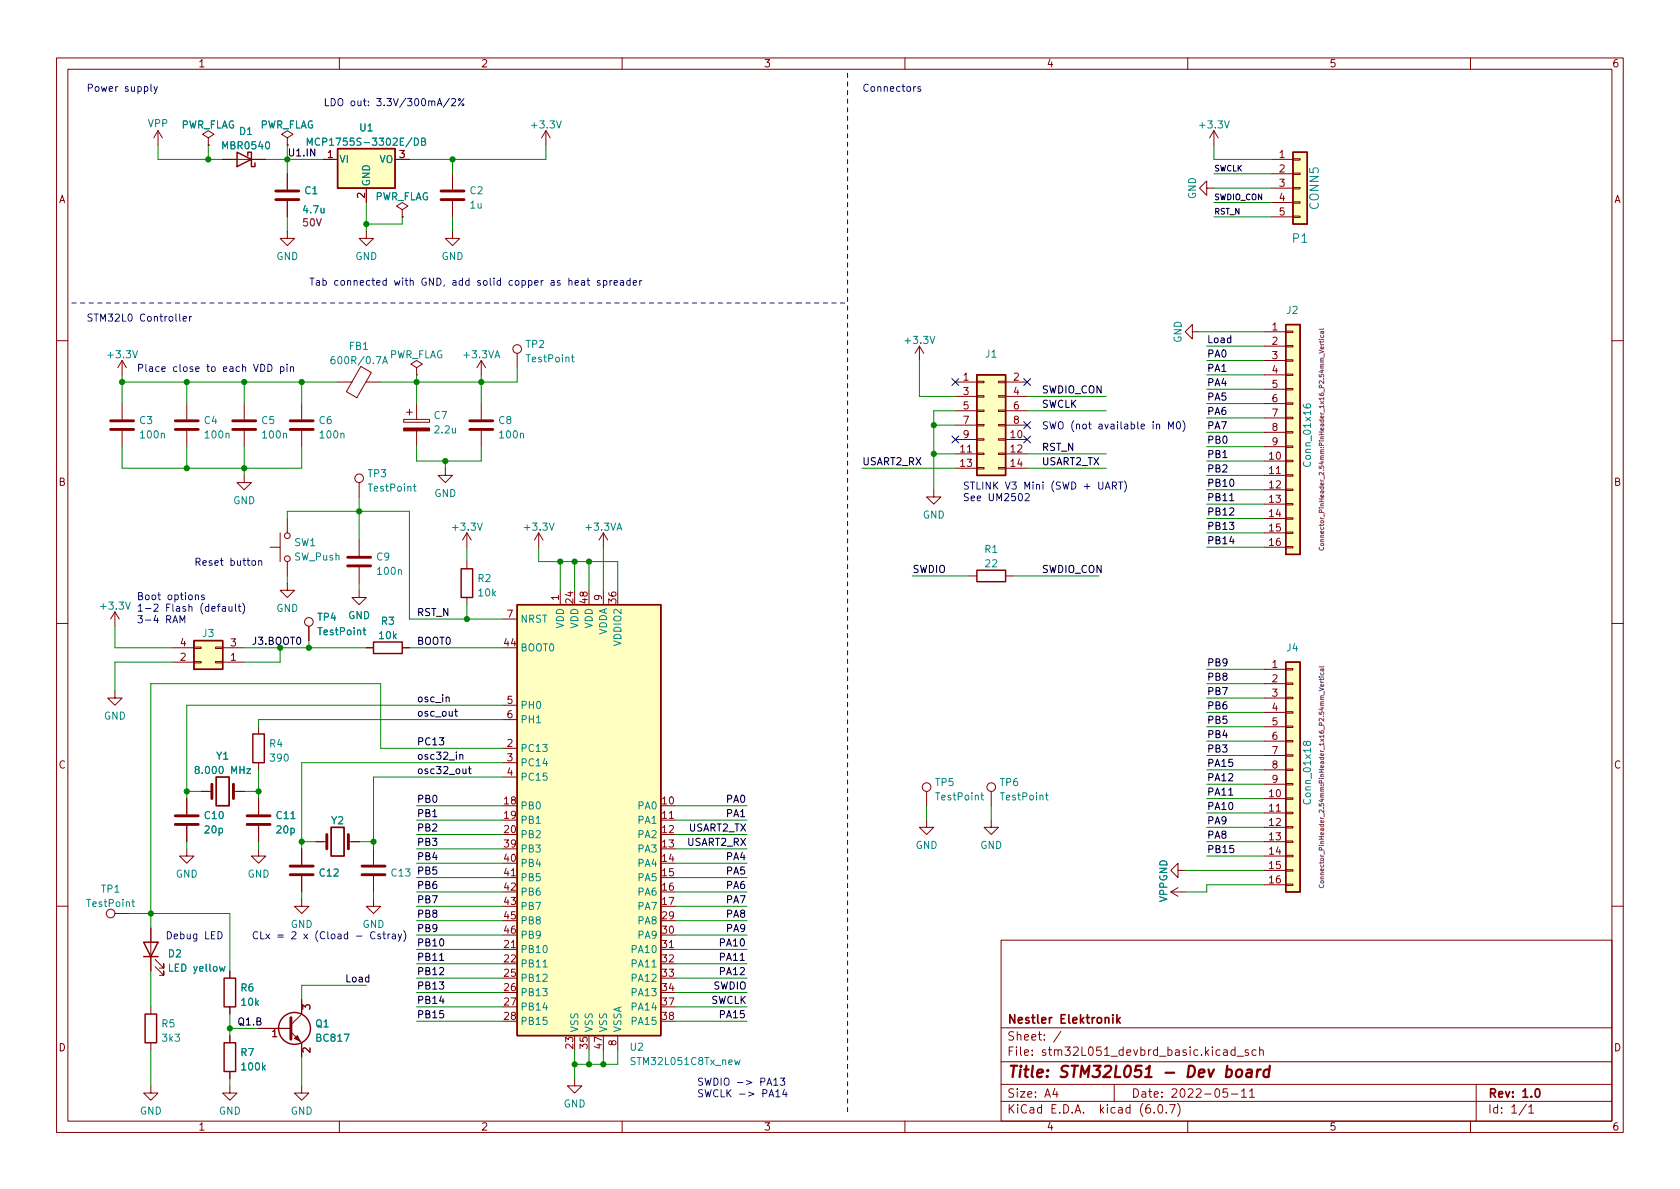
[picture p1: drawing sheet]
<svg xmlns="http://www.w3.org/2000/svg" width="297mm" height="210mm" viewBox="0 0 297 210" stroke-linecap="round" stroke-linejoin="round" font-family="sans-serif">
<defs><g id="words">
<text font-size="2.8" fill="#840000" x="178" y="190.6">Title: STM32L051 - Dev board</text>
<g font-size="2.1" fill="#008484">
<text x="233.2" y="37" transform="rotate(-90 233.2 37)">CONN5</text>
<text x="228.6" y="42.9">P1</text>
</g>
<g font-size="2.1" fill="#840000">
<text x="178" y="184">Sheet: /</text>
<text x="178" y="181">Nestler Elektronik</text>
<text x="178" y="186.7">File: stm32L051_devbrd_basic.kicad_sch</text>
<text x="178" y="196.9">KiCad E.D.A. kicad (6.0.7)</text>
<text x="178" y="194.1">Size: A4</text>
<text x="200" y="194.1">Date: 2022-05-11</text>
<text x="263" y="194.1">Rev: 1.0</text>
<text x="263" y="196.9">Id: 1/1</text>
</g>
<g font-size="1.8" fill="#840000">
<text x="35" y="11.9">1</text>
<text x="85" y="11.9">2</text>
<text x="135" y="11.9">3</text>
<text x="185" y="11.9">4</text>
<text x="235" y="11.9">5</text>
<text x="285" y="11.9">6</text>
<text x="57.9" y="27.9">1</text>
<text x="70.6" y="27.9">3</text>
<text x="226.2" y="27.9">1</text>
<text x="10.3" y="35.9">A</text>
<text x="64.5" y="35" transform="rotate(-90 64.5 35)">2</text>
<text x="226.2" y="30.5">2</text>
<text x="226.2" y="33">3</text>
<text x="226.2" y="35.6">4</text>
<text x="285.3" y="35.9">A</text>
<text x="226.2" y="38.1">5</text>
<text x="224.9" y="58.4">1</text>
<text x="224.9" y="61">2</text>
<text x="224.9" y="63.5">3</text>
<text x="170.3" y="67.3">1</text>
<text x="170.3" y="69.8">3</text>
<text x="179.2" y="67.3">2</text>
<text x="179.2" y="69.8">4</text>
<text x="224.9" y="66">4</text>
<text x="224.9" y="68.6">5</text>
<text x="224.9" y="71.1">6</text>
<text x="170.3" y="72.4">5</text>
<text x="170.3" y="74.9">7</text>
<text x="170.3" y="77.5">9</text>
<text x="178.7" y="77.5">10</text>
<text x="179.2" y="72.4">6</text>
<text x="179.2" y="74.9">8</text>
<text x="224.9" y="73.7">7</text>
<text x="224.9" y="76.2">8</text>
<text x="169.8" y="80">11</text>
<text x="169.8" y="82.5">13</text>
<text x="178.7" y="80">12</text>
<text x="178.7" y="82.5">14</text>
<text x="224.4" y="81.3">10</text>
<text x="224.4" y="83.8">11</text>
<text x="224.9" y="78.7">9</text>
<text x="10.3" y="85.9">B</text>
<text x="224.4" y="86.4">12</text>
<text x="224.4" y="88.9">13</text>
<text x="285.3" y="85.9">B</text>
<text x="224.4" y="91.4">14</text>
<text x="224.4" y="94">15</text>
<text x="224.4" y="96.5">16</text>
<text x="98.8" y="106.2" transform="rotate(-90 98.8 106.2)">1</text>
<text x="101.3" y="106.6" transform="rotate(-90 101.3 106.6)">24</text>
<text x="103.9" y="106.6" transform="rotate(-90 103.9 106.6)">48</text>
<text x="106.4" y="106.2" transform="rotate(-90 106.4 106.2)">9</text>
<text x="109" y="106.6" transform="rotate(-90 109 106.6)">36</text>
<text x="89.7" y="109.2">7</text>
<text x="31.9" y="116.8">2</text>
<text x="31.9" y="114.3">4</text>
<text x="40.8" y="116.8">1</text>
<text x="40.8" y="114.3">3</text>
<text x="89.2" y="114.3">44</text>
<text x="224.9" y="118.1">1</text>
<text x="89.7" y="124.5">5</text>
<text x="224.9" y="120.6">2</text>
<text x="224.9" y="123.2">3</text>
<text x="224.9" y="125.7">4</text>
<text x="89.7" y="127">6</text>
<text x="224.9" y="128.3">5</text>
<text x="224.9" y="130.8">6</text>
<text x="10.3" y="135.9">C</text>
<text x="89.7" y="132.1">2</text>
<text x="89.7" y="134.6">3</text>
<text x="89.7" y="137.2">4</text>
<text x="224.9" y="133.3">7</text>
<text x="224.9" y="135.9">8</text>
<text x="285.3" y="135.9">C</text>
<text x="89.2" y="142.2">18</text>
<text x="117.1" y="142.2">10</text>
<text x="224.4" y="141">10</text>
<text x="224.4" y="143.5">11</text>
<text x="224.9" y="138.4">9</text>
<text x="89.2" y="144.8">19</text>
<text x="89.2" y="147.3">20</text>
<text x="89.2" y="149.9">39</text>
<text x="117.1" y="144.8">11</text>
<text x="117.1" y="147.3">12</text>
<text x="117.1" y="149.9">13</text>
<text x="224.4" y="146">12</text>
<text x="224.4" y="148.6">13</text>
<text x="89.2" y="152.4">40</text>
<text x="89.2" y="154.9">41</text>
<text x="117.1" y="152.4">14</text>
<text x="117.1" y="154.9">15</text>
<text x="224.4" y="151.1">14</text>
<text x="224.4" y="153.7">15</text>
<text x="89.2" y="157.5">42</text>
<text x="89.2" y="160">43</text>
<text x="117.1" y="157.5">16</text>
<text x="117.1" y="160">17</text>
<text x="224.4" y="156.2">16</text>
<text x="89.2" y="167.6">21</text>
<text x="89.2" y="162.6">45</text>
<text x="89.2" y="165.1">46</text>
<text x="117.1" y="162.6">29</text>
<text x="117.1" y="165.1">30</text>
<text x="117.1" y="167.6">31</text>
<text x="89.2" y="170.2">22</text>
<text x="89.2" y="172.7">25</text>
<text x="117.1" y="170.2">32</text>
<text x="117.1" y="172.7">33</text>
<text x="54.9" y="178.5" transform="rotate(-90 54.9 178.5)">3</text>
<text x="89.2" y="175.3">26</text>
<text x="89.2" y="177.8">27</text>
<text x="117.1" y="175.3">34</text>
<text x="117.1" y="177.8">37</text>
<text x="10.3" y="185.9">D</text>
<text x="48.1" y="183.4">1</text>
<text x="89.2" y="180.3">28</text>
<text x="101.3" y="185.4" transform="rotate(-90 101.3 185.4)">23</text>
<text x="103.9" y="185.4" transform="rotate(-90 103.9 185.4)">35</text>
<text x="106.4" y="185.4" transform="rotate(-90 106.4 185.4)">47</text>
<text x="109" y="184.9" transform="rotate(-90 109 184.9)">8</text>
<text x="117.1" y="180.3">38</text>
<text x="285.3" y="185.9">D</text>
<text x="54.9" y="186.2" transform="rotate(-90 54.9 186.2)">2</text>
<text x="35" y="199.9">1</text>
<text x="85" y="199.9">2</text>
<text x="135" y="199.9">3</text>
<text x="185" y="199.9">4</text>
<text x="235" y="199.9">5</text>
<text x="285" y="199.9">6</text>
</g>
<g font-size="1.8" fill="#0000c2">
<text x="15.2" y="16.2">Power supply</text>
<text x="152.4" y="16.2">Connectors</text>
<text x="57.1" y="18.8">LDO out: 3.3V/300mA/2%</text>
<text x="54.6" y="50.5">Tab connected with GND, add solid copper as heat spreader</text>
<text x="15.2" y="56.9">STM32L0 Controller</text>
<text x="24.1" y="65.7">Place close to each VDD pin</text>
<text x="184.1" y="75.9">SWO (not available in M0)</text>
<text x="170.2" y="86.6">STLINK V3 Mini (SWD + UART)</text>
<text x="170.2" y="88.6">See UM2502</text>
<text x="34.3" y="100">Reset button</text>
<text x="24.1" y="106.1">Boot options</text>
<text x="24.1" y="108.2">1-2 Flash (default)</text>
<text x="24.1" y="110.2">3-4 RAM</text>
<text x="29.2" y="166.1">Debug LED</text>
<text x="44.4" y="166.1">CLx = 2 x (Cload - Cstray)</text>
<text x="123.2" y="192">SWDIO -&gt; PA13</text>
<text x="123.2" y="194">SWCLK -&gt; PA14</text>
</g>
<g font-size="1.8" fill="#008484">
<text x="26.2" y="22.5">VPP</text>
<text x="31.9" y="22.7">PWR_FLAG</text>
<text x="42.4" y="23.9">D1</text>
<text x="45.8" y="22.7">PWR_FLAG</text>
<text x="63.6" y="23.2">U1</text>
<text x="94.2" y="22.7">+3.3V</text>
<text x="212.3" y="22.7">+3.3V</text>
<text x="39.5" y="26.4">MBR0540</text>
<text x="55.9" y="25.8">MCP1755S-3302E/DB</text>
<text x="59.9" y="28.8">VI</text>
<text x="67" y="28.8">VO</text>
<text x="53.9" y="34.3">C1</text>
<text x="65.4" y="33" transform="rotate(-90 65.4 33)">GND</text>
<text x="66.2" y="35.4">PWR_FLAG</text>
<text x="83.1" y="34.3">C2</text>
<text x="211.5" y="35.2" transform="rotate(-90 211.5 35.2)">GND</text>
<text x="53.7" y="37.7">4.7u</text>
<text x="83.2" y="36.9">1u</text>
<text x="48.8" y="46">GND</text>
<text x="62.8" y="46">GND</text>
<text x="78" y="46">GND</text>
<text x="227.5" y="55.5">J2</text>
<text x="19.3" y="63.3">+3.3V</text>
<text x="59.2" y="64.4">600R/0.7A</text>
<text x="61.8" y="61.9">FB1</text>
<text x="68.7" y="63.3">PWR_FLAG</text>
<text x="82.1" y="63.3">+3.3VA</text>
<text x="93" y="61.5">TP2</text>
<text x="93.2" y="64.1">TestPoint</text>
<text x="160.2" y="60.8">+3.3V</text>
<text x="174.3" y="63.2">J1</text>
<text x="208.9" y="60.6" transform="rotate(-90 208.9 60.6)">GND</text>
<text x="24.7" y="75">C3</text>
<text x="25" y="77.5">100n</text>
<text x="36.1" y="75">C4</text>
<text x="36.4" y="77.5">100n</text>
<text x="46.3" y="75">C5</text>
<text x="46.6" y="77.5">100n</text>
<text x="56.4" y="75">C6</text>
<text x="56.7" y="77.5">100n</text>
<text x="76.8" y="74.1">C7</text>
<text x="77" y="76.6">2.2u</text>
<text x="88.2" y="75">C8</text>
<text x="88.5" y="77.5">100n</text>
<text x="231.8" y="82.2" transform="rotate(-90 231.8 82.2)">Conn_01x16</text>
<text x="41.2" y="89.1">GND</text>
<text x="65.1" y="84.4">TP3</text>
<text x="65.3" y="86.9">TestPoint</text>
<text x="76.8" y="87.9">GND</text>
<text x="80.2" y="93.8">+3.3V</text>
<text x="92.9" y="93.8">+3.3V</text>
<text x="103.7" y="93.8">+3.3VA</text>
<text x="163.1" y="91.7">GND</text>
<text x="52" y="96.6">SW1</text>
<text x="52.1" y="99.1">SW_Push</text>
<text x="66.6" y="99.1">C9</text>
<text x="66.9" y="101.6">100n</text>
<text x="174.1" y="97.8">R1</text>
<text x="174.3" y="100.3">22</text>
<text x="18" y="107.8">+3.3V</text>
<text x="84.5" y="102.9">R2</text>
<text x="84.7" y="105.5">10k</text>
<text x="35.8" y="112.6">J3</text>
<text x="48.8" y="108.2">GND</text>
<text x="56.2" y="109.8">TP4</text>
<text x="56.4" y="112.3">TestPoint</text>
<text x="61.5" y="109.5">GND</text>
<text x="67.1" y="113">10k</text>
<text x="67.4" y="110.5">R3</text>
<text x="91.9" y="110.1">NRST</text>
<text x="99.7" y="111.2" transform="rotate(-90 99.7 111.2)">VDD</text>
<text x="102.2" y="111.2" transform="rotate(-90 102.2 111.2)">VDD</text>
<text x="104.8" y="111.2" transform="rotate(-90 104.8 111.2)">VDD</text>
<text x="107.3" y="112.4" transform="rotate(-90 107.3 112.4)">VDDA</text>
<text x="91.9" y="115.2">BOOT0</text>
<text x="109.9" y="114" transform="rotate(-90 109.9 114)">VDDIO2</text>
<text x="227.5" y="115.2">J4</text>
<text x="91.9" y="125.3">PH0</text>
<text x="18.4" y="127.2">GND</text>
<text x="91.9" y="127.9">PH1</text>
<text x="35.1" y="136.9">8.000 MHz</text>
<text x="38.3" y="134.3">Y1</text>
<text x="47.7" y="132.1">R4</text>
<text x="47.9" y="134.7">390</text>
<text x="91.9" y="133">PC13</text>
<text x="91.9" y="135.5">PC14</text>
<text x="91.9" y="143.1">PB0</text>
<text x="91.9" y="138">PC15</text>
<text x="112.9" y="143.1">PA0</text>
<text x="165.4" y="139">TP5</text>
<text x="165.6" y="141.5">TestPoint</text>
<text x="176.8" y="139">TP6</text>
<text x="177.1" y="141.5">TestPoint</text>
<text x="231.8" y="141.8" transform="rotate(-90 231.8 141.8)">Conn_01x18</text>
<text x="36.2" y="144.8">C10</text>
<text x="36.3" y="147.4">20p</text>
<text x="48.9" y="144.8">C11</text>
<text x="49" y="147.4">20p</text>
<text x="58.6" y="145.7">Y2</text>
<text x="91.9" y="145.7">PB1</text>
<text x="91.9" y="148.2">PB2</text>
<text x="112.9" y="145.7">PA1</text>
<text x="112.9" y="148.2">PA2</text>
<text x="31.1" y="155.2">GND</text>
<text x="43.8" y="155.2">GND</text>
<text x="56.6" y="155">C12</text>
<text x="91.9" y="150.7">PB3</text>
<text x="91.9" y="153.3">PB4</text>
<text x="91.9" y="155.8">PB5</text>
<text x="112.9" y="150.7">PA3</text>
<text x="112.9" y="153.3">PA4</text>
<text x="112.9" y="155.8">PA5</text>
<text x="161.9" y="150.1">GND</text>
<text x="173.3" y="150.1">GND</text>
<text x="15.5" y="160.4">TestPoint</text>
<text x="17.9" y="157.8">TP1</text>
<text x="91.9" y="158.4">PB6</text>
<text x="91.9" y="160.9">PB7</text>
<text x="112.9" y="158.4">PA6</text>
<text x="112.9" y="160.9">PA7</text>
<text x="206.4" y="159.5" transform="rotate(-90 206.4 159.5)">VPPGND</text>
<text x="51.4" y="164.1">GND</text>
<text x="64.1" y="164.1">GND</text>
<text x="91.9" y="163.4">PB8</text>
<text x="91.9" y="166">PB9</text>
<text x="112.9" y="163.4">PA8</text>
<text x="112.9" y="166">PA9</text>
<text x="29.8" y="169.3">D2</text>
<text x="30.1" y="171.8">LED yellow</text>
<text x="91.9" y="168.5">PB10</text>
<text x="91.9" y="171.1">PB11</text>
<text x="91.9" y="173.6">PB12</text>
<text x="111.9" y="168.5">PA10</text>
<text x="111.9" y="171.1">PA11</text>
<text x="111.9" y="173.6">PA12</text>
<text x="42.6" y="175.3">R6</text>
<text x="42.7" y="177.8">10k</text>
<text x="91.9" y="176.1">PB13</text>
<text x="91.9" y="178.7">PB14</text>
<text x="111.9" y="176.1">PA13</text>
<text x="111.9" y="178.7">PA14</text>
<text x="28.6" y="181.7">R5</text>
<text x="28.8" y="184.2">3k3</text>
<text x="55.8" y="181.7">Q1</text>
<text x="56.1" y="184.2">BC817</text>
<text x="91.9" y="181.2">PB15</text>
<text x="102.2" y="182.6" transform="rotate(-90 102.2 182.6)">VSS</text>
<text x="104.8" y="182.6" transform="rotate(-90 104.8 182.6)">VSS</text>
<text x="107.3" y="182.6" transform="rotate(-90 107.3 182.6)">VSS</text>
<text x="109.9" y="182.6" transform="rotate(-90 109.9 182.6)">VSSA</text>
<text x="111.5" y="185.8">U2</text>
<text x="111.9" y="181.2">PA15</text>
<text x="42.6" y="186.7">R7</text>
<text x="42.9" y="189.3">100k</text>
<text x="111.9" y="188.3">STM32L051C8Tx_new</text>
<text x="24.7" y="197.1">GND</text>
<text x="38.7" y="197.1">GND</text>
<text x="51.4" y="197.1">GND</text>
<text x="99.6" y="195.8">GND</text>
</g>
<g font-size="1.8">
<text x="50.8" y="27.6">U1.IN</text>
<text x="213.4" y="63.2">PA0</text>
<text x="213.4" y="65.7">PA1</text>
<text x="213.4" y="60.7">Load</text>
<text x="184.1" y="69.6">SWDIO_CON</text>
<text x="213.4" y="70.8">PA5</text>
<text x="213.4" y="68.3">PA4</text>
<text x="184.1" y="72.1">SWCLK</text>
<text x="213.4" y="75.9">PA7</text>
<text x="213.4" y="73.4">PA6</text>
<text x="152.4" y="82.3">USART2_RX</text>
<text x="184.1" y="79.7">RST_N</text>
<text x="184.1" y="82.3">USART2_TX</text>
<text x="213.4" y="78.4">PB0</text>
<text x="213.4" y="81">PB1</text>
<text x="213.4" y="83.5">PB2</text>
<text x="213.4" y="88.6">PB11</text>
<text x="213.4" y="86.1">PB10</text>
<text x="213.4" y="93.7">PB13</text>
<text x="213.4" y="91.1">PB12</text>
<text x="161.3" y="101.3">SWDIO</text>
<text x="184.1" y="101.3">SWDIO_CON</text>
<text x="213.4" y="96.2">PB14</text>
<text x="73.7" y="108.9">RST_N</text>
<text x="44.4" y="114">J3.BOOT0</text>
<text x="73.7" y="114">BOOT0</text>
<text x="213.4" y="117.8">PB9</text>
<text x="73.7" y="124.2">osc_in</text>
<text x="213.4" y="122.9">PB7</text>
<text x="213.4" y="120.4">PB8</text>
<text x="213.4" y="125.4">PB6</text>
<text x="73.7" y="126.7">osc_out</text>
<text x="73.7" y="131.8">PC13</text>
<text x="213.4" y="130.5">PB4</text>
<text x="213.4" y="128">PB5</text>
<text x="73.7" y="136.9">osc32_out</text>
<text x="73.7" y="134.3">osc32_in</text>
<text x="213.4" y="133.1">PB3</text>
<text x="213.4" y="135.6">PA15</text>
<text x="73.7" y="141.9">PB0</text>
<text x="128.3" y="141.9">PA0</text>
<text x="213.4" y="138.1">PA12</text>
<text x="213.4" y="140.7">PA11</text>
<text x="213.4" y="143.2">PA10</text>
<text x="73.7" y="144.5">PB1</text>
<text x="73.7" y="147">PB2</text>
<text x="73.7" y="149.6">PB3</text>
<text x="121.6" y="149.6">USART2_RX</text>
<text x="121.8" y="147">USART2_TX</text>
<text x="128.3" y="144.5">PA1</text>
<text x="213.4" y="148.3">PA8</text>
<text x="213.4" y="145.8">PA9</text>
<text x="69.3" y="155">C13 PB5</text>
<text x="73.7" y="152.1">PB4</text>
<text x="128.3" y="154.6">PA5</text>
<text x="128.3" y="152.1">PA4</text>
<text x="213.4" y="150.8">PB15</text>
<text x="73.7" y="159.7">PB7</text>
<text x="73.7" y="157.2">PB6</text>
<text x="128.3" y="157.2">PA6</text>
<text x="128.3" y="159.7">PA7</text>
<text x="73.7" y="164.8">PB9</text>
<text x="73.7" y="162.3">PB8</text>
<text x="73.7" y="167.3">PB10</text>
<text x="127" y="167.3">PA10</text>
<text x="128.3" y="162.3">PA8</text>
<text x="128.3" y="164.8">PA9</text>
<text x="61" y="173.7">Load</text>
<text x="73.7" y="172.4">PB12</text>
<text x="73.7" y="169.9">PB11</text>
<text x="127" y="172.4">PA12</text>
<text x="127" y="169.9">PA11</text>
<text x="73.7" y="177.5">PB14</text>
<text x="73.7" y="175">PB13</text>
<text x="125.6" y="177.5">SWCLK</text>
<text x="126.1" y="175">SWDIO</text>
<text x="41.9" y="181.3">Q1.B</text>
<text x="73.7" y="180">PB15</text>
<text x="127" y="180">PA15</text>
</g>
<text font-size="1.8" fill="#840084" x="53.6" y="40">50V</text>
<g font-size="1.4">
<text x="214.6" y="35.4">SWDIO_CON</text>
<text x="214.6" y="30.3">SWCLK</text>
<text x="214.6" y="37.9">RST_N</text>
</g>
<g font-size="1.1" fill="#840084">
<text x="234.1" y="95.5" transform="rotate(-90 234.1 95.5)">Connector_PinHeader_2.54mm:PinHeader_1x16_P2.54mm_Vertical</text>
<text x="234.1" y="155.2" transform="rotate(-90 234.1 155.2)">Connector_PinHeader_2.54mm:PinHeader_1x16_P2.54mm_Vertical</text>
</g>
</g></defs>
<g fill="none" stroke="#840000" stroke-width=".18">
<path d="M10 10.2h277v190.1h-277zM12 12.2h273v186.1h-273zM60 10.2v2M110 10.2v2M160 10.2v2M210 10.2v2M260 10.2v2M27.9 23.1l-.7 1.3M27.9 23.1v2.5M27.9 23.1l.8 1.3M36.8 24.4l1-.7-1-.6-1 .6 1 .7v1.2M36.8 25.6h.1"/>
<path d="M39.4 28.2h7.6M50.8 24.4l1-.7-1-.6-1 .6 1 .7v1.2M50.8 25.6h.1M50.8 30.7v2.8M50.8 35.6v2.7M57.1 28.2h2.6M64.8 33.3v2.5M69.8 28.2h2.6M71.1 37.1l1-.7-1-.6-1 .6 1 .7v1.2M71.1 38.3h.1M80 30.7v2.8M80 35.6v2.7"/>
<path d="M96.5 23.1l-.7 1.3M96.5 23.1v2.5M96.5 23.1l.8 1.3M213.4 33.3v-1.3l-1.3 1.3 1.3 1.2v-1.2h1.2M214.6 23.1l-.7 1.3M214.6 23.1v2.5M214.6 23.1l.8 1.3M224.8 28.2h3.8M224.8 30.7h3.8M224.8 33.3h3.8M224.8 35.8h3.8M224.8 38.3h3.8"/>
<path d="M228.6 38.2h1.3v.3h-1.3zM228.6 35.7h1.3v.2h-1.3zM228.6 33.1h1.3v.3h-1.3zM228.6 30.6h1.3v.3h-1.3zM228.6 28.1h1.3v.2h-1.3zM50.8 40.9v1.3h1.3l-1.3 1.2-1.3-1.2h1.3M64.8 40.9v1.3h1.2l-1.2 1.2-1.3-1.2h1.3M80 40.9v1.3h1.3l-1.3 1.2-1.3-1.2h1.3M210.8 58.7v-1.3l-1.3 1.3 1.3 1.2v-1.2h1.3M223.5 58.7h3.8M227.3 58.5h1.3v.3h-1.3zM10 60.2h2"/>
<path d="M21.6 63.7v2.6M21.6 71.4v2.8M21.6 76.2v2.8M21.6 63.7l-.8 1.3M21.6 63.7l.8 1.3M33 71.4v2.8M33 76.2v2.8M43.2 71.4v2.8M43.2 76.2v2.8M53.3 71.4v2.8M53.3 76.2v2.8M59.7 67.6h2.5"/>
<path d="M63.8 64.8l1.9 1.1-2.6 4.4-1.9-1zM64.7 67.6h2.6M71.4 74.2h4.5v.5h-4.5zM71.9 72.9h1M72.4 72.4v1M73.7 65l1-.6-1-.7-1.1 .7 1.1 .6v1.3M73.7 66.3h.1M73.7 71.4v2.8M73.7 76.2v2.8M85.1 63.7v2.6M85.1 71.4v2.8M85.1 76.2v2.8"/>
<path d="M85.1 63.7l-.8 1.3M85.1 63.7l.8 1.3M91.4 62.5v2.5M162.6 61.2l-.8 1.3M162.6 61.2v2.5M162.6 61.2l.7 1.3M168.9 67.6h3.8M168.9 77.7h3.8M168.9 70.1h3.8M168.9 72.6h3.8M168.9 75.2h3.8M172.7 77.6h1.3v.2h-1.3z"/>
<path d="M172.7 75.1h1.3v.2h-1.3zM172.7 72.5h1.3v.3h-1.3zM172.7 70h1.3v.2h-1.3zM172.7 67.4h1.3v.3h-1.3zM176.5 77.6h1.3v.2h-1.3zM176.5 75.1h1.3v.2h-1.3zM176.5 72.5h1.3v.3h-1.3zM176.5 70h1.3v.2h-1.3zM176.5 67.4h1.3v.3h-1.3zM177.8 67.6h3.8M177.8 77.7h3.8M177.8 70.1h3.8"/>
<path d="M177.8 72.6h3.8M177.8 75.2h3.8M223.5 61.2h3.8M223.5 63.7h3.8M223.5 66.3h3.8M223.5 68.8h3.8M223.5 71.4h3.8M223.5 73.9h3.8M223.5 76.4h3.8M223.5 79h3.8M227.3 78.9h1.3v.2h-1.3zM227.3 76.3h1.3v.3h-1.3z"/>
<path d="M227.3 73.8h1.3v.2h-1.3zM227.3 71.2h1.3v.3h-1.3zM227.3 68.7h1.3v.3h-1.3zM227.3 66.2h1.3v.2h-1.3zM227.3 63.6h1.3v.3h-1.3zM227.3 61.1h1.3v.2h-1.3zM285 60.2h2M43.2 84.1v1.2h1.2l-1.2 1.3-1.3-1.3h1.3M47.8 96.8h1.7M49.5 94.2v5.1M50.8 91.7v2.5M50.8 99.3v2.5"/>
<path d="M63.5 85.3v2.6M63.5 95.5v2.8M78.7 82.8v1.3h1.3l-1.3 1.2-1.2-1.2h1.2M82.5 94.2v2.6M82.5 99.3v1.3M82.5 94.2l-.7 1.3M82.5 94.2l.8 1.3M95.2 94.2l-.7 1.3M95.2 94.2v2.6M95.2 94.2l.8 1.3M106.7 94.2v2.6M106.7 94.2l-.8 1.3"/>
<path d="M106.7 94.2l.7 1.3M165.1 86.6v1.3h1.3l-1.3 1.2-1.3-1.2h1.3M168.9 80.3h3.8M168.9 82.8h3.8M172.7 82.7h1.3v.2h-1.3zM172.7 80.1h1.3v.3h-1.3zM176.5 82.7h1.3v.2h-1.3zM176.5 80.1h1.3v.3h-1.3zM177.8 80.3h3.8M177.8 82.8h3.8M223.5 96.8h3.8M223.5 81.5h3.8"/>
<path d="M223.5 84.1h3.8M223.5 86.6h3.8M223.5 89.1h3.8M223.5 91.7h3.8M223.5 94.2h3.8M227.3 96.6h1.3v.3h-1.3zM227.3 94.1h1.3v.3h-1.3zM227.3 91.6h1.3v.2h-1.3zM227.3 89h1.3v.3h-1.3zM227.3 86.5h1.3v.2h-1.3zM227.3 83.9h1.3v.3h-1.3zM227.3 81.4h1.3v.3h-1.3z"/>
<path d="M10 110.2h2M20.3 108.2l-.7 1.3M20.3 108.2v2.5M20.3 108.2l.8 1.3M30.5 117.1h3.8M30.5 114.5h3.8M34.3 114.4h1.3v.3h-1.3zM34.3 117h1.3v.2h-1.3zM38.1 114.4h1.3v.3h-1.3zM38.1 117h1.3v.2h-1.3zM39.4 117.1h3.8M39.4 114.5h3.8"/>
<path d="M50.8 103.1v1.3h1.3l-1.3 1.3-1.3-1.3h1.3M54.6 110.7v2.6M63.5 104.4v1.3h1.3l-1.3 1.2-1.3-1.2h1.3M63.5 100.3v2.8M64.8 114.5h1.2M71.1 114.5h1.3M82.5 105.7v1.2M88.9 109.5h2.5M99.1 104.4v2.5M106.7 104.4v2.5M171.4 101.8h1.3M177.8 101.8h1.3"/>
<path d="M223.5 118.4h3.8M227.3 118.2h1.3v.3h-1.3zM285 110.2h2M20.3 122.2v1.2h1.3l-1.3 1.3-1.3-1.3h1.3M35.6 139.9h1.9M41.3 139.9h1.9M45.7 128.5v1.3M45.7 134.9v1.2M88.9 132.3h2.5M88.9 134.9h2.5M88.9 137.4h2.5M88.9 124.7h2.5"/>
<path d="M88.9 127.2h2.5M163.8 139.9v2.6M175.3 139.9v2.6M223.5 120.9h3.8M223.5 123.4h3.8M223.5 126h3.8M223.5 128.5h3.8M223.5 131.1h3.8M223.5 133.6h3.8M223.5 136.1h3.8M223.5 138.7h3.8M227.3 138.6h1.3v.2h-1.3z"/>
<path d="M227.3 136h1.3v.3h-1.3zM227.3 133.5h1.3v.2h-1.3zM227.3 130.9h1.3v.3h-1.3zM227.3 128.4h1.3v.2h-1.3zM227.3 125.9h1.3v.2h-1.3zM227.3 123.3h1.3v.3h-1.3zM227.3 120.8h1.3v.2h-1.3zM33 150.1v1.3h1.3l-1.3 1.2-1.3-1.2h1.3M33 141.2v2.8M33 146v2.8M45.7 150.1v1.3h1.3l-1.3 1.2-1.3-1.2h1.3M45.7 141.2v2.8"/>
<path d="M45.7 146v2.8M53.3 159v1.3h1.3l-1.3 1.2-1.2-1.2h1.2M53.3 150.1v2.8M53.3 154.9v2.8M55.9 148.8h1.9M61.6 148.8h1.9M66 159v1.3h1.3l-1.3 1.2-1.2-1.2h1.2M66 150.1v2.8M66 154.9v2.8M88.9 155.2h2.5M116.8 145h2.6M163.8 145v1.3h1.3l-1.3 1.3-1.2-1.3h1.2"/>
<path d="M175.3 145v1.3h1.2l-1.2 1.3-1.3-1.3h1.3M207 157.7l1.3 .8M207 157.7h2.5M208.3 153.9v-1.3l-1.3 1.3 1.3 1.3v-1.3h1.2M208.3 157l-1.3 .7M223.5 148.8h3.8M223.5 141.2h3.8M223.5 143.8h3.8M223.5 146.3h3.8M223.5 151.4h3.8M223.5 153.9h3.8M223.5 156.5h3.8"/>
<path d="M227.3 156.3h1.3v.3h-1.3zM227.3 153.8h1.3v.2h-1.3zM227.3 151.3h1.3v.2h-1.3zM227.3 148.7h1.3v.3h-1.3zM227.3 146.2h1.3v.2h-1.3zM227.3 143.6h1.3v.3h-1.3zM227.3 141.1h1.3v.2h-1.3zM10 160.2h2M20.3 161.5h2.6M26.7 164.1v7.6M26.7 178v1.3M27.4 170.9l1.6 1.6v-.8v.8h-.8"/>
<path d="M27.4 169.7l1.6 1.5v-.8v.8h-.8M40.6 171.7v1.3M40.6 178v1.3M53.3 176.8v2.5l-1.9 1.9M88.9 167.9h2.5M116.8 167.9h2.6M177 166.3h108v32h-108zM285 160.2h2M26.7 192v1.3h1.2l-1.2 1.3-1.3-1.3h1.3M26.7 184.4v1.3M40.6 192v1.3h1.3l-1.3 1.3-1.2-1.3h1.2M40.6 183.1v1.3"/>
<path d="M40.6 189.5v1.2M45.7 181.9h5.7M51.4 182.5l1.9 1.9v2.5M53.3 192v1.3h1.3l-1.3 1.3-1.2-1.3h1.2M60 198.3v2M101.6 190.7v1.3h1.3l-1.3 1.3-1.3-1.3h1.3M109.2 183.1v2.6M110 198.3v2M160 198.3v2M177 194.8h108M177 191.8h108M177 187.8h108"/>
<path d="M177 181.8h108M186.5 192.5l-.4 1h1M186.9 193v1M187.6 182.4l-1.3 1.9M197 191.8v3M204.1 196.7v.1M204.9 195.4l.2-.1a.81 .81 0 0 1 .6 .7 .81 .81 0 0 1-.3 .8h-.2a.81 .81 0 0 1-.6-.6 .81 .81 0 0 1 .3-.8zM206.2 196.7v.1M206.8 195.3h1l-.7 1.5M208.2 195.1a1.72 1.72 0 0 1 0 2.3M210 198.3v2M216.4 185.7h.5l.1 .9"/>
<path d="M217 192.5h-.7l-.1 .7 .2-.1 .5 .1 .2 .2-.1 .5-.2 .1-.6-.1M217 186l-.5 .1a.29 .29 0 0 0-.2 .2 .29 .29 0 0 0 .2 .3h.5M217.7 193.5h1.2M218.4 185.7l-.5-.1-.3 .3v.4l.2 .3h.6M218.4 185.1v1.5M218.7 186.8h1.2M219.5 193l.4-.5v1.5M219.5 194h.9M220.7 185.7l-.3-.1-.3 .2 .1 .3 .5 .1v.4h-.6M220.9 193l.5-.5v1.5M220.9 194h.9M222.1 185.7l-.5-.1-.2 .3v.4l.1 .3h.6"/>
<path d="M222.7 185.8l.2-.2 .4 .1 .1 .9M222.7 185.1v1.5M260 198.3v2M261 191.8v6.5M269.9 195.3l-1.3 1.9M270.3 195.8l.4-.5v1.5M270.3 196.8h.9"/>
<circle cx="91.4" cy="61.7" r=".76"/>
<circle cx="50.8" cy="98.8" r=".51"/>
<circle cx="50.8" cy="94.7" r=".51"/>
<circle cx="63.5" cy="84.6" r=".76"/>
<circle cx="54.6" cy="110" r=".76"/>
<circle cx="163.8" cy="139.2" r=".76"/>
<circle cx="175.3" cy="139.2" r=".76"/>
<circle cx="19.6" cy="161.5" r=".76"/>
</g>
<path d="M38.2 137.4h2.3v5.1h-2.3zM58.5 146.3h2.3v5.1h-2.3zM196.8 179.4v.2M196.8 179.9v1M197.5 179.4v1.5M198.1 179.9l-.6 .6M197.6 180.4l.5 .5M271.6 192.6l.2-.1a.82 .82 0 0 1 .6 .7 .82 .82 0 0 1-.3 .8h-.2a.81 .81 0 0 1-.6-.6 .81 .81 0 0 1 .3-.8z" fill="none" stroke="#840000" stroke-width=".3"/>
<path d="M218.7 189.3a.52 .52 0 0 1 .5-.2 .52 .52 0 0 1 .4 .4v.6a.55 .55 0 0 1-.6 .4 .55 .55 0 0 1-.5-.4zM220.5 189.2l.2-.1 .6 .1-.1 1.3M221.3 189.6l-.6 .1a.4 .4 0 0 0-.4 .3 .4 .4 0 0 0 .3 .5l.6-.1M222.3 189.1l-.1 1.4M222.9 189.1l-.4 .1-.2 .3M224.4 189.2a.66 .66 0 0 0-1 .3v.6l.1 .3 .2 .1 .6-.1M224.5 188.5l-.2 2" fill="none" stroke="#840000" stroke-width=".4"/>
<g fill="none" stroke="#840000" stroke-width=".51">
<path d="M48.8 35.3h4M48.8 33.8h4M78 35.3h4M78 33.8h4M19.6 75.9h4M19.6 74.4h4M31 75.9h4.1M31 74.4h4.1M41.1 75.9h4.1M41.1 74.4h4.1M51.3 75.9h4.1M51.3 74.4h4.1"/>
<path d="M83.1 75.9h4M83.1 74.4h4M61.5 98.5h4M61.5 100.1h4M37.5 138.7v2.5M41.3 138.7v2.5M31 145.8h4.1M31 144.3h4.1M43.7 145.8h4.1M43.7 144.3h4.1M51.3 154.7h4.1M51.3 153.2h4.1"/>
<path d="M57.8 147.6v2.5M61.6 147.6v2.5M64 154.7h4.1M64 153.2h4.1M51.4 180v3.8"/>
</g>
<g fill="none" stroke="#840000" stroke-width=".25">
<path d="M41.9 26.9l2.5 1.3-2.5 1.3zM43.8 27.6v-.7h.6v2.6h.7v-.7M59.7 26.3h10.1v7h-10.1zM228.6 26.9h2.5v12.7h-2.5zM227.3 57.4h2.6v40.6h-2.6zM172.7 66.3h5.1v17.8h-5.1zM34.3 113.3h5.1v5.1h-5.1zM66 113.5h5.1v2.1h-5.1zM81.5 100.6h2.1v5.1h-2.1zM91.4 106.9h25.4v76.2h-25.4zM172.7 100.8h5.1v2.1h-5.1zM227.3 117.1h2.6v40.6h-2.6z"/>
<path d="M44.7 129.8h2v5.1h-2zM25.4 166.6h2.5l-1.2 2.6zM25.4 169.2h2.5M25.7 179.3h2v5.1h-2zM39.6 173h2.1v5h-2.1zM39.6 184.4h2.1v5.1h-2.1z"/>
<circle cx="52.1" cy="181.9" r="2.82"/>
</g>
<g fill="none" stroke="#008484" stroke-width=".18">
<path d="M54.3 25.7v-1.3l.5 .9 .4-.9v1.3M74.5 25h.6l.1-.2-.1-.3-.6-.1v1.3h.5l.2-.1 .1-.3-.3-.3M59.1 63.1h-.3a.86 .86 0 0 0 0 1.2l.4-.1v-.4l-.2-.3-.4 .1-.1 .2M67.7 64.3l.4-1.2 .4 1.2M67.8 64h.6M101 63.1h.5M101.2 62.7v1.1l.3 .2M230.4 71.5l.1 .4a.86 .86 0 0 0 1.2 0l-.1-.4-.4-.1-.3 .3 .1 .3 .2 .1M73.1 86h.5M73.3 85.6v1.1l.3 .2M64.2 111.4h.5M64.4 111v1.1l.3 .2"/>
<path d="M34.7 136.1l-.2-.3 .1-.2 .1-.1 .4 .1 .1 .2v.1l-.6 .2-.1 .2v.3l.2 .2h.3l.2-.2v-.3l-.2-.2M43.6 135.9h.7l-.7 .9h.7M231 131.3l.2-.2h.3l.2 .2-.1 .5h-.4l-.2-.1-.1-.5-.2-.1-.2 .1-.1 .4 .2 .2h.1l.3-.2M23.3 159.5h.5M23.5 159v1.1l.3 .2M173.4 140.6h.5M173.6 140.2v1.1l.3 .2M184.8 140.6h.5M185 140.2v1.1l.3 .2M38.8 170.9l.2 .9 .3-.7 .2 .7 .3-.9M96 171h.7M129.9 187.4l.2 .9 .3-.6 .2 .6 .3-.9"/>
</g>
<g fill="#840000" stroke="#840000" stroke-width=".18">
<path d="M71.4 75.7h4.5v.5h-4.5z"/>
<path d="M52.1 183.6l.5-.5 .5 1z"/>
</g>
<g fill="#ffffc2" stroke="#ffffc2" stroke-width=".18">
<path d="M34.3 113.3h5.1v5.1h-5.1z"/>
<path d="M59.7 26.3h10.1v7h-10.1z"/>
<path d="M91.4 106.9h25.4v76.2h-25.4z"/>
<path d="M227.3 117.1h2.6v40.6h-2.6z"/>
<path d="M228.6 26.9h2.5v12.7h-2.5z"/>
<path d="M172.7 66.3h5.1v17.8h-5.1z"/>
<path d="M227.3 57.4h2.6v40.6h-2.6z"/>
</g>
<g fill="none" stroke="#840084" stroke-width=".18">
<path d="M233.5 59.3v.2l.2 .2 .3-.1v-.3M233.7 58.6l.2 .4 .1-.1v-.3M234 58.6l-.5 .1v.3M234 58.1l-.1 .1h-.7M233.2 60h.1M233.5 60.7l.2 .3M233.5 60.3v.3M233.5 61h.5M233.5 60h.5M234 60.3l-.1 .2h-.7M233.3 96.8a.35 .35 0 0 0 .3 .5 .35 .35 0 0 0 .4-.5M233.5 96.1h.4l.1 .2-.3 .2-.2-.2z"/>
<path d="M233.2 119.7h.1M233.5 120v.3M233.5 119.7h.5M233.5 119v.2l.2 .2 .3-.1v-.3M233.7 118.3l.2 .4 .1-.1v-.3M234 120l-.1 .2h-.7M234 118.3h-.5v.3M234 117.8l-.1 .1h-.7M233.5 120.4l.2 .3M233.5 120.7h.5M233.3 156.5a.35 .35 0 0 0 .3 .5 .35 .35 0 0 0 .4-.5M233.5 155.8h.4l.1 .2-.3 .2-.2-.2z"/>
</g>
<path d="M217.4 88.5h.8M78.9 123.4l.2-.1h.3v.8M80.4 125.8h.5M80.6 125.4v1.1l.3 .1M81.3 133.5l.2-.1 .3 .1v.8M81.3 133.4v.9M82.8 136h.5M83 135.5v1.1l.3 .2M217.2 140.6h.8M77.7 169.8h.8M130.9 169.8h.7" fill="none" stroke="#000" stroke-width=".18"/>
<g fill="none" stroke="#0000c2" stroke-width=".18">
<path d="M26.7 14.9v1.1l.2 .2M27.2 15.3l.3 .9M27.8 15.3l-.4 1.2-.2 .1M77.3 18.7l.4-1.3 .5 1.3M79.5 17.4l-1.1 1.6M79.8 17.5l.5-.1 .3 .4-.8 .9h.8M82 17.4l-.9 1.3M162.8 15.4l-.3-.1-.2 .2v.2l.5 .1v.3h-.5M31.8 55.5v1.1l.1 .2M32.4 56.4l.6-.1-.1-.3h-.3l-.2 .1v.6h.5M33.5 56v.8M33.9 56l-.4 .2"/>
<path d="M102.8 49.7h.5l.1 .7M103.4 49.9l-.5 .1-.1 .1 .1 .3h.5M103.8 49.6h.5M104 49.2v1.1l.3 .1M106.1 49.7l-.3-.1-.2 .2 .1 .2 .4 .1v.3h-.5M106.7 49.7l.4-.1 .2 .2-.1 .6h-.5M106.7 49.6v1.3M107.8 49.6v.8M108.2 49.6l-.4 .2M108.6 50l.6-.1-.1-.2-.3-.1-.2 .2v.6h.5M109.7 49.7h.5l.1 .7M110.3 49.9l-.5 .1-.1 .1 .1 .3h.5"/>
<path d="M111.4 49.7l-.3-.1-.3 .2 .1 .6h.5M111.4 49.2v1.2M112 50l.6-.1-.1-.2-.4-.1-.1 .2v.6h.5M113.1 49.6v.8M113.5 49.6l-.4 .2M47.4 64.4a.64 .64 0 0 1 .7 .7 .64 .64 0 0 1-.7 .6zM49.6 64.9l.4-.1 .2 .3-.1 .5h-.5M49.6 64.8v1.3M50.8 64.4v.1M50.8 64.8v.9M51.4 65l.1-.2 .3 .1 .1 .8M51.4 64.8v.9"/>
<path d="M206.6 75.8v-1.2l.4 .9 .4-.9v1.2M208.2 74.6h.1a.68 .68 0 0 1 .4 .6 .68 .68 0 0 1-.4 .6 .84 .84 0 0 1-.1-1.2zM209.1 74.4a1.46 1.46 0 0 1 0 1.9M44.6 99.2l.3-.1 .3 .3v.3l-.3 .3-.3-.1-.1-.2zM45.7 99.3l.2-.2 .3 .1 .1 .8M45.7 99.1v.9M181.3 87.4l.4-.1 .3 .3-.8 .9h.8M195.4 86.5l.4-1.3 .5 1.3M195.5 86.1h.6M196.7 85.9l.6-.1 .1-.1-.1-.3-.6-.2v1.3M197 85.9l.4 .6M197.8 85.2h.7"/>
<path d="M198.1 85.2v1.3M198.8 85.1a1.46 1.46 0 0 1 0 1.9M31.8 110.1v-1.2l.4 .9 .5-.9v1.2M34.5 105.3l.2-.1 .3 .1 .1 .7M34.5 105.2v.8M36.1 105.3l-.3-.1-.2 .2 .1 .2 .4 .1v.3h-.5M39.3 107.3h.5l.1 .8M39.9 107.5l-.5 .1-.1 .2 .1 .3 .5-.1M40.5 107.2v.8l.3 .1 .2-.1M41 107.2v.9M41.6 106.8v1.1l.2 .2M42.1 107.2h.5"/>
<path d="M42.3 106.8v1.1l.3 .2M42.9 106.6a1.46 1.46 0 0 1 0 2M38.5 164.7a.64 .64 0 0 1 .8 .7 .64 .64 0 0 1-.8 .6zM66.3 164.9a.6 .6 0 0 0-.8 .4 .6 .6 0 0 0 .6 .7l.2-.1M67.3 165.2h-.3l-.2 .2v.1l.5 .2v.3h-.5M67.7 165.2h.5M67.9 164.7v1.1l.3 .2M68.6 165.2v.8M69 165.2l-.4 .2M69.4 165.2h.5v.8M69.9 165.5h-.4l-.2 .2 .2 .3h.4M70.4 165.2l.3 .8"/>
<path d="M71 165.2l-.4 1.1-.2 .1M71.4 164.6a1.46 1.46 0 0 1 0 1.9M136.8 191l.4-.4v1.3M136.8 191.9h.7M137.2 193.1l.3-.4v1.3M137.2 194h.7M138 190.6h.7l-.4 .5 .4 .1v.6l-.2 .1-.5-.1M138.7 192.6l-.3 .9h.8M139 193.1v.9"/>
<circle cx="81.2" cy="17.6" r=".18"/>
<circle cx="81.8" cy="18.5" r=".18"/>
</g>
<path d="M149.9 12.9v184.2M12.7 53.6h128.3M141 53.6h8.9" fill="none" stroke="#0000c2" stroke-width=".18" stroke-dasharray=".8 .8"/>
<g fill="none" stroke="#008400" stroke-width=".18">
<path d="M27.9 25.6v2.6h11.5M36.8 25.6v2.6M47 28.2h10.1M50.8 25.6v5.1M50.8 38.3v2.6M64.8 35.8v5.1M71.1 38.3v1.3h-6.3M80 28.2v2.5M80 38.3v2.6M96.5 25.6v2.6h-24.1M214.6 25.6v2.6h10.2M214.6 38.3h10.2"/>
<path d="M214.6 35.8h10.2M214.6 33.3h10.2M214.6 30.7h10.2M212.1 58.7h11.4M21.6 67.6h38.1M21.6 79v3.8h31.7v-3.8M21.6 66.3v5.1M33 67.6v3.8M33 79v3.8M43.2 67.6v3.8M43.2 79v5.1M53.3 67.6v3.8"/>
<path d="M73.7 79v2.5h11.4v-2.5M73.7 66.3v5.1M85.1 66.3v5.1M91.4 65v2.6h-24.1M162.6 63.7v6.4h6.3M165.1 75.2h3.8M168.9 72.6h-3.8v14M181.6 72.6h14M181.6 70.1h14M213.4 66.3h10.1M213.4 73.9h10.1M213.4 71.4h10.1"/>
<path d="M213.4 68.8h10.1M213.4 63.7h10.1M213.4 61.2h10.1M213.4 76.4h10.1M213.4 79h10.1M50.8 91.7v-1.3h21.6v19.1h16.5M63.5 87.9v7.6M78.7 81.5v1.3M82.5 96.8v2.5M95.2 96.8v2.5h14v5.1M99.1 99.3v5.1M101.6 99.3v5.1"/>
<path d="M104.1 99.3v5.1M106.7 96.8v7.6M152.4 82.8h16.5M165.1 80.3h3.8M181.6 82.8h14M181.6 80.3h14M213.4 81.5h10.1M213.4 96.8h10.1M213.4 91.7h10.1M213.4 94.2h10.1M213.4 84.1h10.1M213.4 86.6h10.1"/>
<path d="M213.4 89.1h10.1M20.3 110.7v3.8h10.2M30.5 117.1h-10.2v5.1M43.2 114.5h21.6M49.5 114.5v2.6h-6.3M50.8 101.8v1.3M54.6 113.3v1.2M63.5 103.1v1.3M72.4 114.5h16.5M82.5 106.9v2.6M161.3 101.8h10.1M179.1 101.8h15.2"/>
<path d="M213.4 118.4h10.1M33 139.9h2.6M43.2 139.9h2.5M45.7 136.1v5.1M88.9 137.4h-22.9v12.7M88.9 124.7h-55.9v16.5M88.9 132.3h-21.6v-11.4h-40.6v43.2M88.9 134.9h-35.6v15.2M88.9 127.2h-43.2v1.3M213.4 120.9h10.1M213.4 131.1h10.1M213.4 133.6h10.1"/>
<path d="M213.4 128.5h10.1M213.4 138.7h10.1M213.4 136.1h10.1M213.4 126h10.1M213.4 123.4h10.1M33 148.8v1.3M45.7 148.8v1.3M53.3 157.7v1.3M53.3 148.8h2.6M63.5 148.8h2.5M66 157.7v1.3M73.7 157.7h15.2"/>
<path d="M73.7 155.2h15.2M73.7 152.6h15.2M73.7 147.6h15.2M73.7 142.5h15.2M73.7 145h15.2M73.7 150.1h15.2M119.4 157.7h12.7M119.4 155.2h12.7M119.4 152.6h12.7M119.4 147.6h12.7M119.4 142.5h12.7M119.4 145h12.7"/>
<path d="M119.4 150.1h12.7M163.8 142.5v2.5M175.3 142.5v2.5M209.5 153.9h14M213.4 151.4h10.1M213.4 148.8h10.1M213.4 146.3h10.1M213.4 143.8h10.1M213.4 141.2h10.1M223.5 156.5h-10.1v1.2h-3.9M22.9 161.5h17.7v10.2M26.7 171.7v6.3"/>
<path d="M40.6 179.3v3.8M64.8 174.2h-11.5v2.6M73.7 175.5h15.2M73.7 178h15.2M73.7 173h15.2M73.7 165.3h15.2M73.7 160.3h15.2M73.7 167.9h15.2M73.7 162.8h15.2M73.7 170.4h15.2M119.4 175.5h12.7M119.4 178h12.7"/>
<path d="M119.4 173h12.7M119.4 165.3h12.7M119.4 160.3h12.7M119.4 167.9h12.7M119.4 162.8h12.7M119.4 170.4h12.7M26.7 185.7v6.3M40.6 190.7v1.3M40.6 181.9h5.1M53.3 186.9v5.1M73.7 180.6h15.2M101.6 185.7v5"/>
<path d="M104.1 185.7v2.5M106.7 185.7v2.5M109.2 185.7v2.5h-7.6M119.4 180.6h12.7"/>
</g>
<path d="M168.3 77.1l1.2 1.2M168.3 66.9l1.2 1.3M169.5 77.1l-1.2 1.2M169.5 66.9l-1.2 1.3M181 74.6l1.2 1.2M181 77.1l1.2 1.2M181 66.9l1.2 1.3M182.2 74.6l-1.2 1.2M182.2 77.1l-1.2 1.2M182.2 66.9l-1.2 1.3" fill="none" stroke="#000084" stroke-width=".18"/>
<g fill="#008400" stroke="#008400" stroke-width=".18">
<circle cx="33" cy="82.8" r=".46"/>
<circle cx="21.6" cy="67.6" r=".46"/>
<circle cx="33" cy="67.6" r=".46"/>
<circle cx="43.2" cy="67.6" r=".46"/>
<circle cx="63.5" cy="90.4" r=".46"/>
<circle cx="43.2" cy="82.8" r=".46"/>
<circle cx="73.7" cy="67.6" r=".46"/>
<circle cx="26.7" cy="161.5" r=".46"/>
<circle cx="40.6" cy="181.9" r=".46"/>
<circle cx="54.6" cy="114.5" r=".46"/>
<circle cx="49.5" cy="114.5" r=".46"/>
<circle cx="45.7" cy="139.9" r=".46"/>
<circle cx="66" cy="148.8" r=".46"/>
<circle cx="33" cy="139.9" r=".46"/>
<circle cx="53.3" cy="148.8" r=".46"/>
<circle cx="82.5" cy="109.5" r=".46"/>
<circle cx="53.3" cy="67.6" r=".46"/>
<circle cx="78.7" cy="81.5" r=".46"/>
<circle cx="85.1" cy="67.6" r=".46"/>
<circle cx="80" cy="28.2" r=".46"/>
<circle cx="64.8" cy="39.6" r=".46"/>
<circle cx="36.8" cy="28.2" r=".46"/>
<circle cx="50.8" cy="28.2" r=".46"/>
<circle cx="101.6" cy="99.3" r=".46"/>
<circle cx="104.1" cy="99.3" r=".46"/>
<circle cx="165.1" cy="80.3" r=".46"/>
<circle cx="165.1" cy="75.2" r=".46"/>
<circle cx="99.1" cy="99.3" r=".46"/>
<circle cx="106.7" cy="188.2" r=".46"/>
<circle cx="104.1" cy="188.2" r=".46"/>
<circle cx="101.6" cy="188.2" r=".46"/>
</g>
<use href="#words"/>
</svg>
